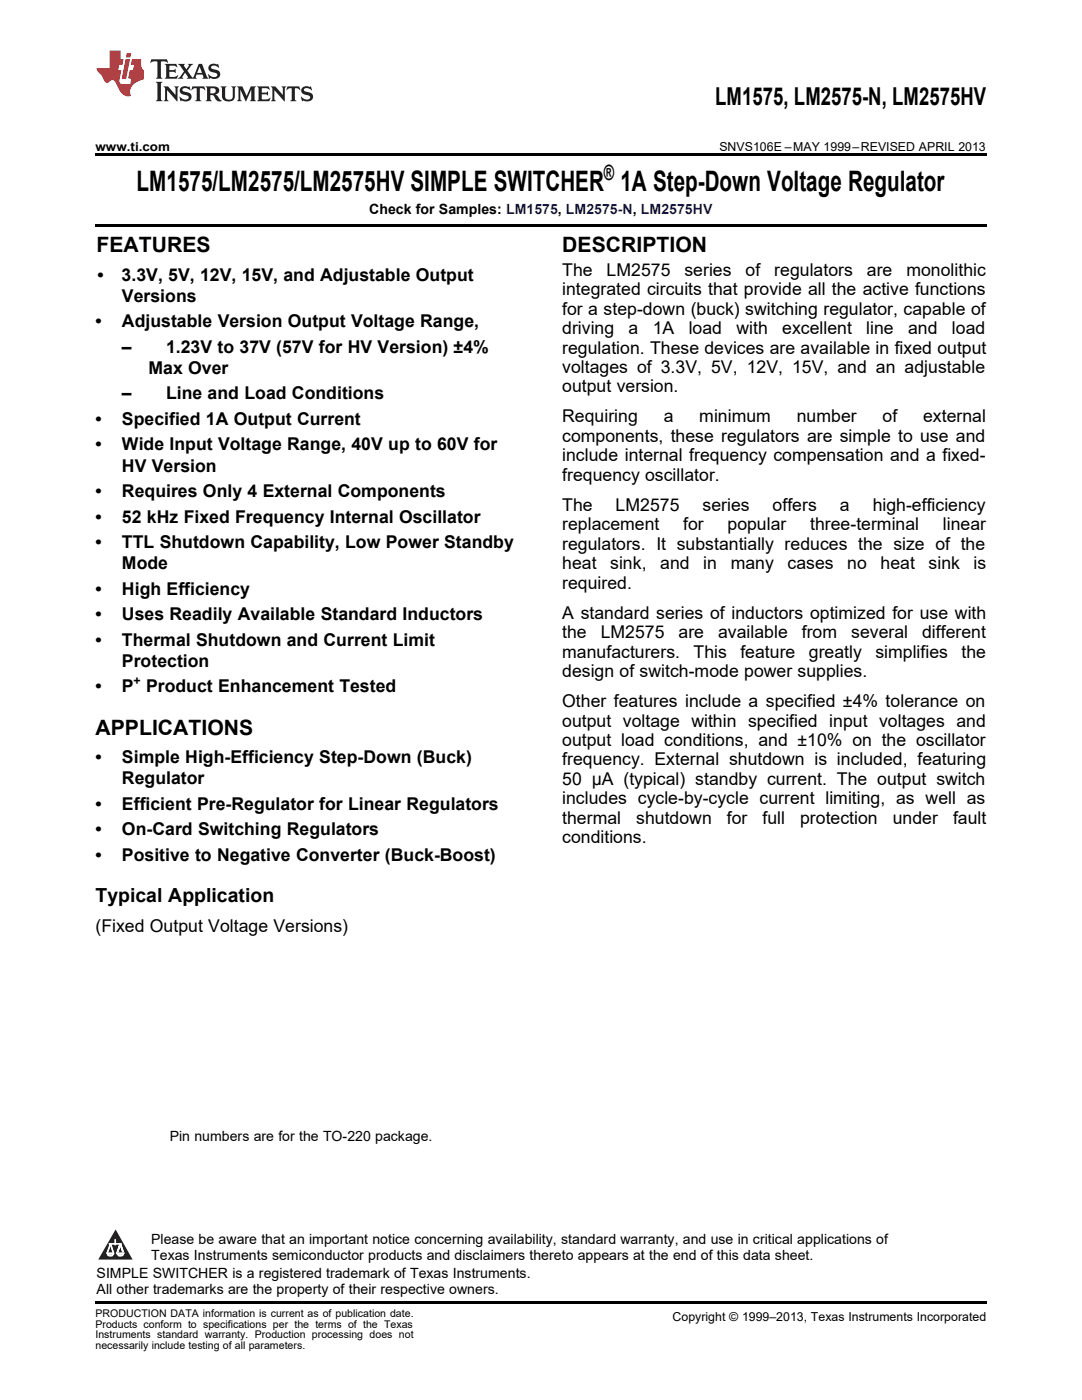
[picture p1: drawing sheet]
<svg xmlns="http://www.w3.org/2000/svg" width="216mm" height="279mm" viewBox="0 0 216 279" stroke-linecap="round" stroke-linejoin="round" font-family="sans-serif">
<defs><g id="words">
<text font-size="5.6" x="27.3" y="38.1">LM1575/LM2575/LM2575HV SIMPLE SWITCHER 1A Step-Down Voltage Regulator</text>
<text font-size="4.9" x="142.7" y="21">LM1575, LM2575-N, LM2575HV</text>
<g font-size="4.2">
<text x="120.5" y="35.8">®</text>
<text x="19.2" y="50.3">FEATURES</text>
<text x="112.2" y="50.3">DESCRIPTION</text>
<text x="19" y="146.6">APPLICATIONS</text>
</g>
<text font-size="3.9" x="19" y="179.9">Typical Application</text>
<g font-size="3.5">
<text x="19.4" y="56">•</text>
<text x="24.3" y="56">3.3V, 5V, 12V, 15V, and Adjustable Output</text>
<text x="112.2" y="55">The</text>
<text x="112.2" y="58.9">integrated circuits that provide all the active functions</text>
<text x="121" y="55">LM2575</text>
<text x="136.6" y="55">series</text>
<text x="148.8" y="55">of</text>
<text x="154.5" y="55">regulators</text>
<text x="173" y="55">are</text>
<text x="180.9" y="55">monolithic</text>
<text x="19" y="65.3">•</text>
<text x="24.3" y="60.3">Versions</text>
<text x="24.3" y="65.3">Adjustable Version Output Voltage Range,</text>
<text x="112.2" y="62.8">for a step-down (buck) switching regulator, capable of</text>
<text x="24.3" y="70.4">–</text>
<text x="33.1" y="70.4">1.23V to 37V (57V for HV Version) ±4%</text>
<text x="112.2" y="66.7">driving</text>
<text x="112.2" y="70.6">regulation. These devices are available in fixed output</text>
<text x="125.4" y="66.7">a</text>
<text x="130.2" y="66.7">1A</text>
<text x="137.4" y="66.7">load</text>
<text x="146.9" y="66.7">with</text>
<text x="156.1" y="66.7">excellent</text>
<text x="172.9" y="66.7">line</text>
<text x="181.2" y="66.7">and</text>
<text x="189.9" y="66.7">load</text>
<text x="29.6" y="74.6">Max Over</text>
<text x="112.2" y="74.4">voltages of 3.3V, 5V, 12V, 15V, and an adjustable</text>
<text x="24.3" y="79.7">–</text>
<text x="33.1" y="79.7">Line and Load Conditions</text>
<text x="112.2" y="78.3">output version.</text>
<text x="19" y="84.8">•</text>
<text x="19" y="89.9">•</text>
<text x="24.3" y="84.8">Specified 1A Output Current</text>
<text x="24.3" y="89.9">Wide Input Voltage Range, 40V up to 60V for</text>
<text x="112.2" y="84.3">Requiring</text>
<text x="112.2" y="88.2">components, these regulators are simple to use and</text>
<text x="132.4" y="84.3">a</text>
<text x="139.5" y="84.3">minimum</text>
<text x="159" y="84.3">number</text>
<text x="176.1" y="84.3">of</text>
<text x="184.2" y="84.3">external</text>
<text x="24.3" y="94.1">HV Version</text>
<text x="112.2" y="92.1">include internal frequency compensation and a fixed-</text>
<text x="112.2" y="96">frequency oscillator.</text>
<text x="19" y="99.2">•</text>
<text x="24.3" y="99.2">Requires Only 4 External Components</text>
<text x="112.2" y="102">The</text>
<text x="122.8" y="102">LM2575</text>
<text x="140.2" y="102">series</text>
<text x="154.2" y="102">offers</text>
<text x="167.6" y="102">a</text>
<text x="174.1" y="102">high-efficiency</text>
<text x="19" y="104.3">•</text>
<text x="24.3" y="104.3">52 kHz Fixed Frequency Internal Oscillator</text>
<text x="112.2" y="105.8">replacement</text>
<text x="136.3" y="105.8">for</text>
<text x="145.2" y="105.8">popular</text>
<text x="161.7" y="105.8">three-terminal</text>
<text x="188.1" y="105.8">linear</text>
<text x="19" y="109.4">•</text>
<text x="24.3" y="109.4">TTL Shutdown Capability, Low Power Standby</text>
<text x="24.3" y="113.6">Mode</text>
<text x="112.2" y="109.7">regulators. It substantially reduces the size of the</text>
<text x="112.2" y="113.6">heat</text>
<text x="121.8" y="113.6">sink,</text>
<text x="131.7" y="113.6">and</text>
<text x="140.3" y="113.6">in</text>
<text x="145.8" y="113.6">many</text>
<text x="157.1" y="113.6">cases</text>
<text x="169.1" y="113.6">no</text>
<text x="175.7" y="113.6">heat</text>
<text x="185.3" y="113.6">sink</text>
<text x="194.3" y="113.6">is</text>
<text x="19" y="118.7">•</text>
<text x="24.3" y="118.7">High Efficiency</text>
<text x="112.2" y="117.5">required.</text>
<text x="19" y="123.8">•</text>
<text x="24.3" y="123.8">Uses Readily Available Standard Inductors</text>
<text x="112.2" y="123.5">A standard series of inductors optimized for use with</text>
<text x="19" y="128.8">•</text>
<text x="24.3" y="128.8">Thermal Shutdown and Current Limit</text>
<text x="112.2" y="127.4">the</text>
<text x="112.2" y="131.2">manufacturers.</text>
<text x="119.9" y="127.4">LM2575</text>
<text x="135.4" y="127.4">are</text>
<text x="138.4" y="131.2">This</text>
<text x="143.3" y="127.4">available</text>
<text x="147.7" y="131.2">feature</text>
<text x="160" y="127.4">from</text>
<text x="161.4" y="131.2">greatly</text>
<text x="169.8" y="127.4">several</text>
<text x="174.7" y="131.2">simplifies</text>
<text x="184" y="127.4">different</text>
<text x="191.9" y="131.2">the</text>
<text x="24.3" y="133.1">Protection</text>
<text x="112.2" y="135.1">design of switch-mode power supplies.</text>
<text x="19" y="138.1">•</text>
<text x="24.3" y="138.1">P Product Enhancement Tested</text>
<text x="112.2" y="141.1">Other features include a specified ±4% tolerance on</text>
<text x="112.2" y="145">output voltage within specified input voltages and</text>
<text x="112.2" y="148.9">output load conditions, and ±10% on the oscillator</text>
<text x="19" y="152.3">•</text>
<text x="24.3" y="152.3">Simple High-Efficiency Step-Down (Buck)</text>
<text x="112.2" y="152.8">frequency. External shutdown is included, featuring</text>
<text x="19" y="161.6">•</text>
<text x="24.3" y="156.6">Regulator</text>
<text x="24.3" y="161.6">Efficient Pre-Regulator for Linear Regulators</text>
<text x="112.2" y="156.6">50 μA (typical) standby current. The output switch</text>
<text x="112.2" y="160.5">includes cycle-by-cycle current limiting, as well as</text>
<text x="19" y="166.7">•</text>
<text x="24.3" y="166.7">On-Card Switching Regulators</text>
<text x="112.2" y="164.4">thermal</text>
<text x="126.9" y="164.4">shutdown</text>
<text x="145" y="164.4">for</text>
<text x="152.2" y="164.4">full</text>
<text x="159.7" y="164.4">protection</text>
<text x="178.2" y="164.4">under</text>
<text x="190.2" y="164.4">fault</text>
<text x="19" y="171.8">•</text>
<text x="24.3" y="171.8">Positive to Negative Converter (Buck-Boost)</text>
<text x="112.2" y="168.3">conditions.</text>
<text x="19" y="185.9">(Fixed Output Voltage Versions)</text>
</g>
<g font-size="2.8">
<text x="73.7" y="42.7">Check for Samples: LM1575, LM2575-N, LM2575HV</text>
<text x="33.9" y="227.8">Pin numbers are for the TO-220 package.</text>
<text x="30.2" y="248.4">Please be aware that an important notice concerning availability, standard warranty, and use in critical applications of</text>
<text x="30.2" y="251.5">Texas Instruments semiconductor products and disclaimers thereto appears at the end of this data sheet.</text>
<text x="19.3" y="255.1">SIMPLE SWITCHER is a registered trademark of Texas Instruments.</text>
<text x="19.3" y="258.2">All other trademarks are the property of their respective owners.</text>
</g>
<g font-size="2.5">
<text x="19" y="30.1">www.ti.com</text>
<text x="143.5" y="30.1">SNVS106E –MAY 1999–REVISED APRIL 2013</text>
<text x="26.7" y="136.7">+</text>
<text x="134.2" y="263.6">Copyright © 1999–2013, Texas Instruments Incorporated</text>
</g>
<g font-size="2.1">
<text x="19" y="262.9">PRODUCTION DATA information is current as of publication date.</text>
<text x="19" y="265">Products conform to specifications per the terms of the Texas</text>
<text x="19" y="267.1">Instruments standard warranty. Production processing does not</text>
<text x="19" y="269.2">necessarily include testing of all parameters.</text>
</g>
<g font-size=".4" fill="#fff">
<text x="19" y="50.2">1</text>
<text x="19" y="255.1">2</text>
<text x="19" y="258.2">3</text>
</g>
</g></defs>
<path d="M19 259.7h177.8v.5h-177.8z" fill="#000"/>
<path d="M23.1 245.4l3.4 6h-6.9z" fill="#221f21"/>
<path d="M21.4 250.1h1.2l-.3 .5h-.3a.55 .55 0 0 1-.6-.5z" fill-rule="evenodd" fill="#fdfeff"/>
<path d="M21.4 250.1h1.2l-.3 .5h-.3a.55 .55 0 0 1-.6-.5z" fill="none" stroke="#221f21" stroke-width=".34"/>
<path d="M21.4 250.1l1.2 .1-.3 .4h-.5zM21.9 248.2h.1M21.9 248.2h2.3zM23 248.3h.1M23 247.4v.9zM23.3 250.1h.1" fill="none" stroke="#fdfeff" stroke-width=".34"/>
<path d="M24 248.2l-.7 1.9z" fill="#fdfeff"/>
<path d="M24 248.2l-.7 1.9z" fill="none" stroke="#fdfeff" stroke-width=".34"/>
<path d="M24 248.2l.7 1.9z" fill="#fdfeff"/>
<path d="M24 248.2l.7 1.9zM24.6 250.1h.1" fill="none" stroke="#fdfeff" stroke-width=".34"/>
<path d="M22.1 248.2l-.7 1.9z" fill="#fdfeff"/>
<path d="M22.1 248.2l-.7 1.9z" fill="none" stroke="#fdfeff" stroke-width=".34"/>
<path d="M22.1 248.2l.5 1.9z" fill="#fdfeff"/>
<path d="M22.1 248.2l.5 1.9z" fill="none" stroke="#fdfeff" stroke-width=".34"/>
<path d="M23.4 250.1h1.3a.65 .65 0 0 1-.7 .5 .65 .65 0 0 1-.6-.5z" fill-rule="evenodd" fill="#fdfeff"/>
<path d="M23.4 250.1h1.3a.65 .65 0 0 1-.7 .5 .65 .65 0 0 1-.6-.5z" fill="none" stroke="#221f21" stroke-width=".34"/>
<path d="M23.3 250.1h.1M23.4 250.1h1.3l-.4 .5h-.6z" fill="none" stroke="#fdfeff" stroke-width=".34"/>
<path d="M19 30.6h177.8v.5h-177.8zM19 44.7h177.8v.5h-177.8z" fill="#000"/>
<path d="M30.2 11.8l-.2 .8a1.31 1.31 0 0 1 1.4-.3v2.9l-.3 .5h1.3l-.3-.5v-2.7l.3-.3a1.09 1.09 0 0 1 1.1 .4l-.2-.8zM32.9 12.8l.3 .4v2l-.3 .5h2.4l.2-.7a1.48 1.48 0 0 1-1.7 .3v-1l1 .1 .2 .2v-.9l-.2 .3h-1v-.7l.2-.2a1.73 1.73 0 0 1 1.4 .3l-.2-.6zM35.5 12.8l1.2 1.4-.7 1-.5 .5h1.1l-.2-.3 .5-.9 .6 .9-.2 .3h2l-.3-.3 .2-.5h1.2l.2 .5-.2 .3h1.2l-.3-.4-1-2.5h-.6l-1.3 2.7-1-1.4 1.1-1.3h-1l.2 .2-.5 .9-.5-.9 .2-.2zM39.8 13.3l.5 1.3h-1zM41.9 12.9a.83 .83 0 0 0-.3 1 .83 .83 0 0 0 .8 .5l.8 .2 .2 .3a1 1 0 0 1-1 .5 1 1 0 0 1-.8-.6l.1 .9 .2-.1a1.65 1.65 0 0 0 2-.5 .89 .89 0 0 0-.8-1.2l-.8-.2-.2-.3a.91 .91 0 0 1 1.6 .2l-.2-.8h-.4a1.34 1.34 0 0 0-1.2 .1zM31.1 16.3l.3 .5v2.9l-.3 .5h1.3l-.3-.5v-2.9l.3-.5zM32.7 17.2l.2 .5v2l-.2 .5h.9l-.3-.5 .1-1.7 2 2.2v-2.5l.3-.5h-.9l.2 .3v1.4l-1.5-1.7zM36.2 17.4a.83 .83 0 0 0-.3 .9 .83 .83 0 0 0 .8 .6l.8 .2 .2 .3a1 1 0 0 1-1 .5 1 1 0 0 1-.8-.6l.1 .9 .2-.1a1.66 1.66 0 0 0 2-.5 .89 .89 0 0 0-.9-1.2l-.7-.2-.2-.3a.91 .91 0 0 1 1.6 .2l-.2-.9-.4 .1a1.36 1.36 0 0 0-1.2 .1zM38.4 17.2l-.2 .9a.61 .61 0 0 1 1.1-.3v1.9l-.4 .5h1.3l-.3-.5v-1.9l.2-.2a.81 .81 0 0 1 .8 .5l-.1-.9zM41 17.2l.3 .5v2l-.3 .5h1.3l-.3-.3v-.9a.72 .72 0 0 1 .9 .6 .85 .85 0 0 0 1.4 .5l-.5-.3-.5-.7-.3-.3a.78 .78 0 0 0 .7-.7 .78 .78 0 0 0-.7-.8zM42 17.7l.2-.1a.6 .6 0 0 1 .7 .1 .6 .6 0 0 1 .1 .7l-.2 .2h-.8zM44 17.2l.3 .3a3.4 3.4 0 0 0 .3 2.4 1.57 1.57 0 0 0 2.2-.3l.1-2.1 .2-.3h-1l.3 .5v1.5a.76 .76 0 0 1-.7 .7 .76 .76 0 0 1-.8-.7v-1.5l.3-.5zM47.3 17.2l.3 .5v2l-.3 .5h.9l-.2-.5v-1.8l1 2.3 1.1-2.3v1.8l-.2 .5h1.2l-.3-.5v-2l.3-.5h-1.1l-.8 2-.8-2zM51.3 17.2l.3 .5v2l-.3 .5h2.4l.2-.7a1.49 1.49 0 0 1-1.6 .3l-.1-1h1l.3 .3v-.9l-.3 .3h-1v-.7l.3-.2a1.73 1.73 0 0 1 1.4 .3l-.3-.7zM54.1 17.2l.3 .5v2l-.3 .5h1l-.4-.5 .1-1.7 2 2.2v-2.5l.3-.5h-.9l.2 .3v1.4l-1.5-1.7zM57.4 17.2l-.2 .9a.8 .8 0 0 1 1-.5v2.1l-.3 .5h1.3l-.4-.5v-1.9l.2-.2a.81 .81 0 0 1 .9 .5l-.2-.9zM60.4 17.4a.83 .83 0 0 0-.3 .9 .83 .83 0 0 0 .8 .6l.8 .2 .2 .3a1 1 0 0 1-1 .5 1 1 0 0 1-.8-.6l.2 .9 .1-.1a1.66 1.66 0 0 0 2-.5 .89 .89 0 0 0-.8-1.2l-.8-.2-.2-.3a.91 .91 0 0 1 1.6 .2l-.2-.9-.3 .1a1.35 1.35 0 0 0-1.3 .1z" fill="#221f21"/>
<path d="M21.9 10.1v3.5h-2.6a2.13 2.13 0 0 0 .9 1.4l.4 .6a.94 .94 0 0 0 1.1 .9 .75 .75 0 0 1 .6-.5 .75 .75 0 0 1 .7 .4l.5 1a2.1 2.1 0 0 0 2.6 1.7 2.2 2.2 0 0 1 1.7-3l.9-.3v-1.8a1.16 1.16 0 0 1-.5-1v-1.2h-1.9l-.2 1.2h.7l-.3 1h-.6l-.3 1.3v.3l.6 .1-.2 1.1h-.9a.93 .93 0 0 1-1.3-.8l.4-2h-.6l.2-1h.6l.3-1.2h-.6v-1.7zM25.1 11.8l-.8 3.9h.9l.7-3.9zM25.3 10.6l-.2 .9h.9l.2-.9z" fill="#ec1f25"/>
<use href="#words"/>
</svg>
